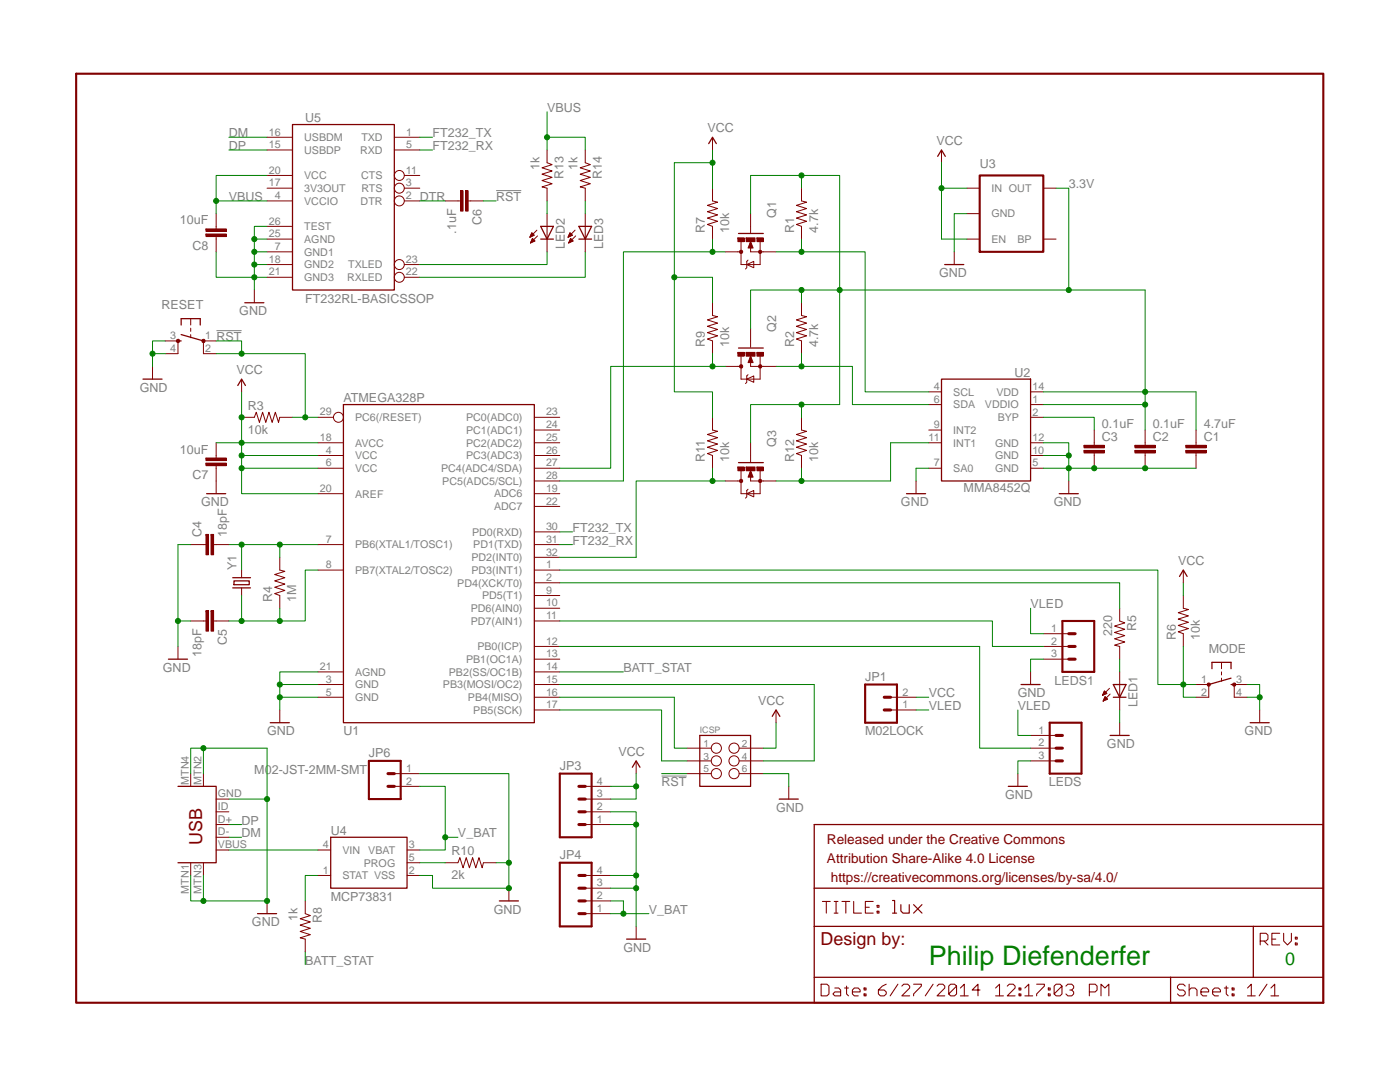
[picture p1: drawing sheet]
<svg xmlns="http://www.w3.org/2000/svg" width="279mm" height="216mm" viewBox="0 0 279 216" stroke-linecap="round" stroke-linejoin="round" font-family="sans-serif">
<defs><g id="words">
<text font-size="5.4" fill="#008000" x="185.4" y="192.5">Philip Diefenderfer</text>
<g font-size="3.6" fill="#800000">
<text x="40.3" y="168.6" transform="rotate(-90 40.3 168.6)">USB</text>
<text x="163.8" y="188.7">Design by:</text>
</g>
<text font-size="3.6" fill="#008000" x="256.5" y="192.5">0</text>
<g font-size="2.7" fill="#800000">
<text x="165" y="168.3">Released under the Creative Commons</text>
<text x="165" y="172.1">Attribution Share-Alike 4.0 License</text>
<text x="165.8" y="176">https://creativecommons.org/licenses/by-sa/4.0/</text>
</g>
<g font-size="2.5" fill="#808080">
<text x="109.2" y="22.3">VBUS</text>
<text x="45.7" y="27.4">DM</text>
<text x="45.7" y="29.9">DP</text>
<text x="60.9" y="24.3">U5</text>
<text x="86.3" y="27.4">FT232_TX</text>
<text x="86.3" y="29.9">FT232_RX</text>
<text x="141.2" y="26.4">VCC</text>
<text x="186.9" y="28.9">VCC</text>
<text x="107.7" y="33.8" transform="rotate(-90 107.7 33.8)">1k</text>
<text x="112.5" y="35.8" transform="rotate(-90 112.5 35.8)">R13</text>
<text x="115.3" y="33.8" transform="rotate(-90 115.3 33.8)">1k</text>
<text x="120.1" y="35.8" transform="rotate(-90 120.1 35.8)">R14</text>
<text x="195.5" y="33.5">U3</text>
<text x="45.7" y="40.1">VBUS</text>
<text x="83.8" y="40.1">DTR</text>
<text x="99" y="40.1">RST</text>
<text x="213.3" y="37.5">3.3V</text>
<text x="35.9" y="44.8">10uF</text>
<text x="91" y="46.6" transform="rotate(-90 91 46.6)">.1uF</text>
<text x="96.1" y="44.8" transform="rotate(-90 96.1 44.8)">C6</text>
<text x="140.7" y="46.4" transform="rotate(-90 140.7 46.4)">R7</text>
<text x="145.5" y="46.4" transform="rotate(-90 145.5 46.4)">10k</text>
<text x="154.9" y="43.4" transform="rotate(-90 154.9 43.4)">Q1</text>
<text x="158.5" y="46.4" transform="rotate(-90 158.5 46.4)">R1</text>
<text x="163.3" y="46.4" transform="rotate(-90 163.3 46.4)">4.7k</text>
<text x="38.4" y="49.9">C8</text>
<text x="112.7" y="49.7" transform="rotate(-90 112.7 49.7)">LED2</text>
<text x="120.4" y="49.7" transform="rotate(-90 120.4 49.7)">LED3</text>
<text x="187.4" y="55.3">GND</text>
<text x="32.2" y="61.7">RESET</text>
<text x="47.8" y="62.9">GND</text>
<text x="60.9" y="60.4">FT232RL-BASICSSOP</text>
<text x="43.2" y="68">RST</text>
<text x="140.7" y="69.3" transform="rotate(-90 140.7 69.3)">R9</text>
<text x="145.5" y="69.3" transform="rotate(-90 145.5 69.3)">10k</text>
<text x="154.9" y="66.3" transform="rotate(-90 154.9 66.3)">Q2</text>
<text x="158.5" y="69.3" transform="rotate(-90 158.5 69.3)">R2</text>
<text x="163.3" y="69.3" transform="rotate(-90 163.3 69.3)">4.7k</text>
<text x="47.2" y="74.6">VCC</text>
<text x="202.5" y="75.1">U2</text>
<text x="27.9" y="78.2">GND</text>
<text x="49.5" y="81.8">R3</text>
<text x="68.5" y="80.2">ATMEGA328P</text>
<text x="49.5" y="86.6">10k</text>
<text x="154.9" y="89.2" transform="rotate(-90 154.9 89.2)">Q3</text>
<text x="219.9" y="85.4">0.1uF</text>
<text x="219.9" y="88">C3</text>
<text x="230.1" y="85.4">0.1uF</text>
<text x="230.1" y="88">C2</text>
<text x="240.2" y="85.4">4.7uF</text>
<text x="240.2" y="88">C1</text>
<text x="35.9" y="90.5">10uF</text>
<text x="38.4" y="95.6">C7</text>
<text x="140.7" y="92.2" transform="rotate(-90 140.7 92.2)">R11</text>
<text x="145.5" y="92.2" transform="rotate(-90 145.5 92.2)">10k</text>
<text x="158.5" y="92.2" transform="rotate(-90 158.5 92.2)">R12</text>
<text x="163.3" y="92.2" transform="rotate(-90 163.3 92.2)">10k</text>
<text x="40.1" y="101">GND</text>
<text x="179.8" y="101">GND</text>
<text x="192.3" y="98.3">MMA8452Q</text>
<text x="210.3" y="101">GND</text>
<text x="40.2" y="107.1" transform="rotate(-90 40.2 107.1)">C4</text>
<text x="45.3" y="107.1" transform="rotate(-90 45.3 107.1)">18pF</text>
<text x="114.3" y="106.1">FT232_TX</text>
<text x="47.2" y="113.7" transform="rotate(-90 47.2 113.7)">Y1</text>
<text x="114.3" y="108.7">FT232_RX</text>
<text x="235.1" y="112.7">VCC</text>
<text x="54.3" y="120.1" transform="rotate(-90 54.3 120.1)">R4</text>
<text x="59.1" y="120.1" transform="rotate(-90 59.1 120.1)">1M</text>
<text x="205.7" y="121.4">VLED</text>
<text x="226.7" y="125.8" transform="rotate(-90 226.7 125.8)">R5</text>
<text x="40.2" y="131.1" transform="rotate(-90 40.2 131.1)">18pF</text>
<text x="45.3" y="128.6" transform="rotate(-90 45.3 128.6)">C5</text>
<text x="221.9" y="126.8" transform="rotate(-90 221.9 126.8)">220</text>
<text x="234.7" y="127.7" transform="rotate(-90 234.7 127.7)">R6</text>
<text x="239.5" y="127.7" transform="rotate(-90 239.5 127.7)">10k</text>
<text x="241.2" y="130.3">MODE</text>
<text x="32.5" y="134.1">GND</text>
<text x="124.4" y="134.1">BATT_STAT</text>
<text x="172.7" y="135.8">JP1</text>
<text x="210.4" y="136.6">LEDS1</text>
<text x="151.3" y="140.7">VCC</text>
<text x="185.4" y="139.1">VCC</text>
<text x="185.4" y="141.7">VLED</text>
<text x="203.1" y="139.1">GND</text>
<text x="203.1" y="141.7">VLED</text>
<text x="227" y="141.2" transform="rotate(-90 227 141.2)">LED1</text>
<text x="53.3" y="146.7">GND</text>
<text x="68.5" y="146.7">U1</text>
<text x="172.7" y="146.7">M02LOCK</text>
<text x="220.9" y="149.3">GND</text>
<text x="248.4" y="146.7">GND</text>
<text x="50.8" y="154.4">M02-JST-2MM-SMT</text>
<text x="73.6" y="151.1">JP6</text>
<text x="111.7" y="153.6">JP3</text>
<text x="123.4" y="150.8">VCC</text>
<text x="132" y="156.9">RST</text>
<text x="154.9" y="162">GND</text>
<text x="200.6" y="159.4">GND</text>
<text x="209.3" y="156.9">LEDS</text>
<text x="48.2" y="167.1">DM</text>
<text x="48.2" y="164.5">DP</text>
<text x="66" y="166.6">U4</text>
<text x="91.4" y="167.1">V_BAT</text>
<text x="90.1" y="170.6">R10</text>
<text x="111.7" y="171.4">JP4</text>
<text x="66" y="179.8">MCP73831</text>
<text x="90.1" y="175.5">2k</text>
<text x="50.3" y="184.8">GND</text>
<text x="59.4" y="183.7" transform="rotate(-90 59.4 183.7)">1k</text>
<text x="64.2" y="184.2" transform="rotate(-90 64.2 184.2)">R8</text>
<text x="98.6" y="182.3">GND</text>
<text x="129.5" y="182.3">V_BAT</text>
<text x="124.4" y="189.9">GND</text>
<text x="60.9" y="192.5">BATT_STAT</text>
</g>
<g font-size="2.1" fill="#808080">
<text x="53.7" y="27.1">16</text>
<text x="53.7" y="29.6">15</text>
<text x="60.7" y="28.2">USBDM</text>
<text x="72.1" y="28.2">TXD</text>
<text x="81" y="27.1">1</text>
<text x="81" y="29.6">5</text>
<text x="53.7" y="34.7">20</text>
<text x="60.7" y="30.7">USBDP</text>
<text x="60.7" y="35.8">VCC</text>
<text x="71.9" y="30.7">RXD</text>
<text x="72.1" y="35.8">CTS</text>
<text x="81" y="34.7">11</text>
<text x="53.7" y="37.2">17</text>
<text x="54.9" y="39.8">4</text>
<text x="60.7" y="38.3">3V3OUT</text>
<text x="60.7" y="40.9">VCCIO</text>
<text x="72" y="40.9">DTR</text>
<text x="72.1" y="38.3">RTS</text>
<text x="81" y="37.2">3</text>
<text x="81" y="39.7">2</text>
<text x="197.9" y="38.3">IN OUT</text>
<text x="53.7" y="47.3">25</text>
<text x="53.7" y="44.8">26</text>
<text x="60.7" y="45.9">TEST</text>
<text x="197.9" y="43.4">GND</text>
<text x="53.7" y="52.4">18</text>
<text x="54.9" y="49.9">7</text>
<text x="60.7" y="51">GND1</text>
<text x="60.7" y="53.6">GND2</text>
<text x="60.7" y="48.5">AGND</text>
<text x="69.5" y="53.6">TXLED</text>
<text x="81" y="52.4">23</text>
<text x="197.9" y="48.5">EN</text>
<text x="203.1" y="48.5">BP</text>
<text x="53.7" y="55">21</text>
<text x="60.7" y="56.1">GND3</text>
<text x="69.3" y="56.1">RXLED</text>
<text x="81" y="55">22</text>
<text x="34" y="67.7">3</text>
<text x="34" y="70.2">4</text>
<text x="41" y="70.2">2</text>
<text x="41" y="67.7">1</text>
<text x="186.4" y="77.8">4</text>
<text x="206" y="77.8">14</text>
<text x="63.8" y="82.9">29</text>
<text x="109" y="82.9">23</text>
<text x="186.4" y="80.4">6</text>
<text x="190.2" y="79">SCL</text>
<text x="190.2" y="81.5">SDA</text>
<text x="196.6" y="81.5">VDDIO</text>
<text x="198.8" y="79">VDD</text>
<text x="206" y="80.4">1</text>
<text x="206" y="82.9">2</text>
<text x="63.8" y="88">18</text>
<text x="70.9" y="89.1">AVCC</text>
<text x="70.9" y="84">PC6(/RESET)</text>
<text x="93" y="89.1">PC2(ADC2)</text>
<text x="93" y="86.6">PC1(ADC1)</text>
<text x="93" y="84">PC0(ADC0)</text>
<text x="109" y="88">25</text>
<text x="109" y="85.4">24</text>
<text x="185.3" y="88">11</text>
<text x="186.4" y="85.4">9</text>
<text x="190.2" y="86.6">INT2</text>
<text x="190.2" y="89.1">INT1</text>
<text x="198.6" y="89.1">GND</text>
<text x="199.1" y="84">BYP</text>
<text x="206" y="88">12</text>
<text x="65" y="90.5">4</text>
<text x="65" y="93.1">6</text>
<text x="70.9" y="91.7">VCC</text>
<text x="70.9" y="94.2">VCC</text>
<text x="88" y="94.2">PC4(ADC4/SDA)</text>
<text x="93" y="91.6">PC3(ADC3)</text>
<text x="109" y="95.6">28</text>
<text x="109" y="93.1">27</text>
<text x="109" y="90.5">26</text>
<text x="186.4" y="93.1">7</text>
<text x="190.2" y="94.2">SA0</text>
<text x="198.6" y="94.2">GND</text>
<text x="198.6" y="91.7">GND</text>
<text x="206" y="93.1">5</text>
<text x="206" y="90.5">10</text>
<text x="63.8" y="98.1">20</text>
<text x="70.9" y="99.3">AREF</text>
<text x="88.3" y="96.7">PC5(ADC5/SCL)</text>
<text x="98.6" y="101.8">ADC7</text>
<text x="98.6" y="99.3">ADC6</text>
<text x="109" y="100.7">22</text>
<text x="109" y="98.1">19</text>
<text x="94.2" y="106.9">PD0(RXD)</text>
<text x="109" y="105.8">30</text>
<text x="65" y="113.4">8</text>
<text x="65" y="108.3">7</text>
<text x="70.9" y="109.4">PB6(XTAL1/TOSC1)</text>
<text x="94.1" y="112">PD2(INT0)</text>
<text x="94.4" y="109.4">PD1(TXD)</text>
<text x="109" y="113.4">1</text>
<text x="109" y="110.8">32</text>
<text x="109" y="108.3">31</text>
<text x="70.9" y="114.5">PB7(XTAL2/TOSC2)</text>
<text x="91.2" y="117.1">PD4(XCK/T0)</text>
<text x="94.1" y="114.5">PD3(INT1)</text>
<text x="96.2" y="119.6">PD5(T1)</text>
<text x="109" y="118.5">9</text>
<text x="109" y="115.9">2</text>
<text x="94" y="124.7">PD7(AIN1)</text>
<text x="94" y="122.1">PD6(AIN0)</text>
<text x="109" y="123.5">11</text>
<text x="109" y="121">10</text>
<text x="95.3" y="129.8">PB0(ICP)</text>
<text x="109" y="131.2">13</text>
<text x="109" y="128.6">12</text>
<text x="209.8" y="126.1">1</text>
<text x="209.8" y="128.6">2</text>
<text x="209.8" y="131.2">3</text>
<text x="63.8" y="133.7">21</text>
<text x="65" y="136.2">3</text>
<text x="70.9" y="137.4">GND</text>
<text x="70.9" y="134.8">AGND</text>
<text x="88.4" y="137.4">PB3(MOSI/OC2)</text>
<text x="89.6" y="134.8">PB2(SS/OC1B)</text>
<text x="93" y="132.3">PB1(OC1A)</text>
<text x="109" y="136.2">15</text>
<text x="109" y="133.7">14</text>
<text x="239.7" y="136.2">1</text>
<text x="246.7" y="136.2">3</text>
<text x="65" y="138.8">5</text>
<text x="70.9" y="139.9">GND</text>
<text x="93.4" y="139.9">PB4(MISO)</text>
<text x="94.4" y="142.4">PB5(SCK)</text>
<text x="109" y="141.3">17</text>
<text x="109" y="138.8">16</text>
<text x="180.1" y="141.3">1</text>
<text x="180.1" y="138.8">2</text>
<text x="239.7" y="138.8">2</text>
<text x="246.7" y="138.8">4</text>
<text x="207.2" y="146.4">1</text>
<text x="207.2" y="148.9">2</text>
<text x="81" y="154">1</text>
<text x="207.2" y="151.5">3</text>
<text x="37.7" y="156.6" transform="rotate(-90 37.7 156.6)">MTN4</text>
<text x="40.2" y="156.6" transform="rotate(-90 40.2 156.6)">MTN2</text>
<text x="43.5" y="159.1">GND</text>
<text x="43.5" y="161.6">ID</text>
<text x="81" y="156.6">2</text>
<text x="119.1" y="161.6">2</text>
<text x="119.1" y="159.1">3</text>
<text x="119.1" y="156.6">4</text>
<text x="43.5" y="164.2">D+</text>
<text x="43.5" y="166.7">D-</text>
<text x="119.1" y="164.2">1</text>
<text x="43.5" y="169.2">VBUS</text>
<text x="64.5" y="169.2">4</text>
<text x="68.3" y="170.4">VIN</text>
<text x="72.6" y="172.9">PROG</text>
<text x="73.5" y="170.4">VBAT</text>
<text x="81.6" y="169.2">3</text>
<text x="81.6" y="171.8">5</text>
<text x="37.7" y="178.3" transform="rotate(-90 37.7 178.3)">MTN1</text>
<text x="40.2" y="178.3" transform="rotate(-90 40.2 178.3)">MTN3</text>
<text x="64.5" y="174.3">1</text>
<text x="68.3" y="175.5">STAT VSS</text>
<text x="81.6" y="174.3">2</text>
<text x="119.1" y="179.4">2</text>
<text x="119.1" y="176.9">3</text>
<text x="119.1" y="174.3">4</text>
<text x="119.1" y="181.9">1</text>
</g>
<g font-size="2" fill="#808080">
<text x="140.4" y="149">1</text>
<text x="148" y="149">2</text>
<text x="140.4" y="151.6">3</text>
<text x="140.4" y="154.1">5</text>
<text x="148" y="151.6">4</text>
<text x="148" y="154.1">6</text>
</g>
<text font-size="1.8" fill="#808080" x="139.7" y="146.2">ICSP</text>
</g></defs>
<path d="M99 38h5M43.2 66h5M132 154.9h5.1" fill="none" stroke="#808080" stroke-width=".2"/>
<path d="M187.9 75.6h17.8v20.4h-17.8zM68.5 80.7h38.1v63.5h-38.1zM211.4 98.5h3.8M53.9 144.2h3.8" fill="none" stroke="#800000" stroke-width=".25"/>
<g fill="none" stroke="#800000" stroke-width=".2">
<path d="M185.4 78.2h2.5M205.7 78.2h2.5M63.5 90.9h5M63.5 93.4h5M63.5 98.5h5M63.5 88.3h5M63.5 83.3h3M106.6 90.9h5.1M106.6 93.4h5.1M106.6 98.5h5.1M106.6 88.3h5.1M106.6 96h5.1"/>
<path d="M106.6 85.8h5.1M106.6 83.3h5.1M185.4 93.4h2.5M185.4 88.3h2.5M185.4 85.8h2.5M185.4 80.7h2.5M205.7 90.9h2.5M205.7 93.4h2.5M205.7 88.3h2.5M205.7 83.3h2.5M205.7 80.7h2.5M213.3 96v2.5"/>
<path d="M238.7 88.3v.6M238.7 90.4v.5M63.5 113.7h5M63.5 108.7h5M106.6 113.7h5.1M106.6 108.7h5.1M106.6 118.8h5.1M106.6 116.3h5.1M106.6 111.2h5.1M106.6 106.1h5.1M106.6 101h5.1M63.5 136.6h5"/>
<path d="M63.5 139.1h5M63.5 134.1h5M106.6 136.6h5.1M106.6 139.1h5.1M106.6 134.1h5.1M106.6 131.5h5.1M106.6 129h5.1M106.6 123.9h5.1M106.6 121.4h5.1M55.8 141.7v2.5M106.6 141.7h5.1"/>
<circle cx="67.5" cy="83.3" r="1"/>
</g>
<path d="M236.7 89.9h4v.5h-4z" fill="#800000"/>
<path d="M236.7 89.9h4v.5h-4zM236.7 89.9h.1" fill="none" stroke="#800000" stroke-width=".2"/>
<path d="M236.7 88.9h4v.5h-4z" fill="#800000"/>
<path d="M228.5 88.3v.6M228.5 90.4v.5M236.7 88.9h4v.5h-4zM236.7 88.9h.1M238.7 85.8v2.5M238.7 90.9v2.5" fill="none" stroke="#800000" stroke-width=".2"/>
<path d="M226.5 89.9h4.1v.5h-4.1z" fill="#800000"/>
<path d="M226.5 89.9h4.1v.5h-4.1zM226.5 89.9h.1" fill="none" stroke="#800000" stroke-width=".2"/>
<path d="M226.5 88.9h4.1v.5h-4.1z" fill="#800000"/>
<path d="M218.4 88.3v.6M218.4 90.4v.5M226.5 88.9h4.1v.5h-4.1zM226.5 88.9h.1M228.5 85.8v2.5M228.5 90.9v2.5" fill="none" stroke="#800000" stroke-width=".2"/>
<path d="M216.3 89.9h4.1v.5h-4.1z" fill="#800000"/>
<path d="M216.3 89.9h4.1v.5h-4.1zM216.3 89.9h.1" fill="none" stroke="#800000" stroke-width=".2"/>
<path d="M216.3 88.9h4.1v.5h-4.1z" fill="#800000"/>
<path d="M160 37.5v2.6l1 .2-2.1 .7 2.1 .6-2.1 .6 2.1 .7-2.1 .6 2.1 .7-2.1 .6 1.1 .4v2.5M48.2 75.6v2.6M160 60.4v2.5l1 .3-2.1 .6 2.1 .7-2.1 .6 2.1 .6-2.1 .7 2.1 .6-2.1 .6 1.1 .4v2.6M182.8 96v2.5M216.3 88.9h4.1v.5h-4.1zM216.3 88.9h.1M218.4 85.8v2.5M218.4 90.9v2.5M40.6 108.7h.5M42.6 108.7h.5M154.9 141.7v2.5M157.4 156.9v2.5" fill="none" stroke="#800000" stroke-width=".2"/>
<path d="M47.5 76.9l.7-1.3 .8 1.3M180.9 98.5h3.8M154.1 142.9l.8-1.2 .7 1.2M155.5 159.4h3.8" fill="none" stroke="#800000" stroke-width=".25"/>
<path d="M42.1 106.6h.5v4.1h-.5z" fill="#800000"/>
<path d="M42.1 106.6h.5v4.1h-.5zM42.1 106.6h.1" fill="none" stroke="#800000" stroke-width=".2"/>
<path d="M41.1 106.6h.5v4.1h-.5z" fill="#800000"/>
<path d="M38.1 108.7h2.5M41.1 106.6h.5v4.1h-.5zM41.1 106.6h.1M43.1 108.7h2.6M40.6 123.9h.5M42.6 123.9h.5" fill="none" stroke="#800000" stroke-width=".2"/>
<path d="M41.1 121.9h.5v4h-.5z" fill="#800000"/>
<path d="M41.1 121.9h.5v4h-.5zM41.1 121.9h.1" fill="none" stroke="#800000" stroke-width=".2"/>
<path d="M42.1 121.9h.5v4h-.5z" fill="#800000"/>
<path d="M35.5 68v2.6M38.1 63.6v1.3M38.1 65.5v.6M38.1 66.8v.6M40.6 68v2.6M48.2 83.3h2.6l.3-1 .7 2 .6-2 .6 2 .7-2 .6 2 .6-2 .7 2 .2-1h2.6M35.5 129v2.5M38.1 123.9h2.5M42.1 121.9h.5v4h-.5zM42.1 121.9h.1M43.1 123.9h2.6" fill="none" stroke="#800000" stroke-width=".2"/>
<path d="M35.5 68h.7M36.2 66.8l4.4 1.2M36.2 64.9v-1.3h3.8v1.3M33.6 131.5h3.8" fill="none" stroke="#800000" stroke-width=".25"/>
<path d="M40.4 67.8l.3-.1 .2 .1v.4l-.2 .2-.3-.1z" fill-rule="evenodd" fill="#800000"/>
<path d="M40.4 67.8l.3-.1 .2 .1v.4l-.2 .2-.3-.1z" fill="none" stroke="#800000" stroke-width=".2"/>
<path d="M35.3 67.8l.3-.1 .2 .1v.4l-.2 .2-.3-.1z" fill-rule="evenodd" fill="#800000"/>
<g fill="none" stroke="#800000" stroke-width=".2">
<path d="M30.4 73.1v2.5M33 68h2.5M33 70.6h2.5M35.3 67.8l.3-.1 .2 .1v.4l-.2 .2-.3-.1zM40.6 68h2.5M40.6 70.6h2.5M43.1 90.9v.5M43.1 92.9v.5M223.5 121.4v2.5l1 .4-2.1 .6 2.1 .7-2.1 .6 2.1 .6-2.1 .7 2.1 .6-2.1 .6 1.1 .3v2.5M137.1 149.3h4.8M137.1 151.8h4.8M137.1 154.4h4.8"/>
<path d="M147.5 149.3h4.8M147.5 151.8h4.8M147.5 154.4h4.8M223.5 144.2v2.5"/>
<circle cx="143" cy="149.3" r="1.02"/>
<circle cx="143" cy="154.4" r="1.02"/>
<circle cx="143" cy="151.8" r="1.02"/>
<circle cx="146.5" cy="151.8" r="1.02"/>
<circle cx="146.5" cy="154.4" r="1.02"/>
<circle cx="146.5" cy="149.3" r="1.02"/>
</g>
<path d="M28.5 75.6h3.8M139.7 146.7h10.1v10.2h-10.1zM221.6 146.7h3.8" fill="none" stroke="#800000" stroke-width=".25"/>
<path d="M41.1 91.4h4.1v.5h-4.1z" fill="#800000"/>
<path d="M41.1 91.4h4.1v.5h-4.1zM41.1 91.4h.1" fill="none" stroke="#800000" stroke-width=".2"/>
<path d="M41.1 92.4h4.1v.5h-4.1z" fill="#800000"/>
<g fill="none" stroke="#800000" stroke-width=".2">
<path d="M41.1 92.4h4.1v.5h-4.1zM41.1 92.4h.1M43.1 88.3v2.6M43.1 93.4v5.1M48.2 113.7v1.6M48.2 117.3v1.5M220.1 138.7h.1M220.1 138.6h.4M220.2 138.4h.6M220.2 139.9h.1M220.2 138.3h.7M220.2 139.8h.3"/>
<path d="M220.3 139.6h.5M220.3 138.2h.4M220.3 138.1h.3M220.3 139.5h.7M220.4 137.9h.1M220.4 139.4h.5M220.4 137.9l.5 .5-.9 .3zM220.4 139.3h.4M220.5 139.1h.2M220.5 139h.1M220.5 139l.5 .5-.8 .4zM221.4 137.4l-1.4 1.3"/>
<path d="M221.6 138.5l-1.4 1.4M223.5 134.1v7.6M241.2 136.6v2.5M243.8 132.2v1.2M243.8 134.1v.6M243.8 135.3v.7M246.3 136.6v2.5"/>
</g>
<path d="M41.2 98.5h3.8M46.4 115.3h3.6M46.4 117.3h3.6M46.7 115.9h3v.8h-3zM222.2 136.6h2.5l-1.2 2.5zM222.2 139.1h2.5M241.9 133.4v-1.2h3.8v1.2M245.7 135.3l-4.5 1.3M245.7 136.6h.6" fill="none" stroke="#800000" stroke-width=".25"/>
<path d="M241 136.4h.5v.4h-.5l-.1-.2z" fill-rule="evenodd" fill="#800000"/>
<path d="M241 136.4h.5v.4h-.5l-.1-.2z" fill="none" stroke="#800000" stroke-width=".2"/>
<path d="M246.1 136.4h.4v.4h-.4l-.1-.2z" fill-rule="evenodd" fill="#800000"/>
<g fill="none" stroke="#800000" stroke-width=".2">
<path d="M55.8 111.2v2.5l1.1 .3-2.1 .6 2.1 .7-2.1 .6 2.1 .6-2.1 .7 2.1 .6-2.1 .6 1 .4v2.6M236.2 118.8v2.6l1 .2-2.1 .7 2.1 .6-2.1 .6 2.1 .7-2.1 .6 2.1 .6-2.1 .7 1.1 .3v2.6M236.2 113.7v2.6M238.7 136.6h2.5M238.7 139.1h2.5M246.1 136.4h.4v.4h-.4l-.1-.2zM246.3 136.6h2.6M246.3 139.1h2.6M203.1 154.4v2.5M205.7 146.7h5.1M205.7 149.3h5.1M205.7 151.8h5.1"/>
<path d="M251.4 141.7v2.5"/>
</g>
<path d="M235.4 115l.8-1.3 .7 1.3M201.2 156.9h3.8M249.5 144.2h3.8" fill="none" stroke="#800000" stroke-width=".25"/>
<path d="M209.5 144.2h6.3v10.2h-6.3z" fill="none" stroke="#800000" stroke-width=".42"/>
<path d="M210.8 151.8h1.2M210.8 149.3h1.2M210.8 146.7h1.2" fill="none" stroke="#800000" stroke-width=".61"/>
<circle cx="151.7" cy="50.3" r=".32" fill="#800000"/>
<circle cx="151.7" cy="50.3" r=".32" fill="none" stroke="#800000" stroke-width=".2"/>
<path d="M147.7 50h.4v.5l-.2 .1-.2-.1z" fill-rule="evenodd" fill="#800000"/>
<path d="M147.7 50h.4v.5l-.2 .1-.2-.1z" fill="none" stroke="#800000" stroke-width=".2"/>
<path d="M151.1 47.5h1.2v.7h-1.2z" fill="#800000"/>
<path d="M151.1 47.5h1.2v.7h-1.2zM151.1 47.5h.1" fill="none" stroke="#800000" stroke-width=".2"/>
<path d="M147.3 47.5h1.2v.7h-1.2z" fill="#800000"/>
<path d="M147.3 47.5h1.2v.7h-1.2zM147.3 47.5h.1" fill="none" stroke="#800000" stroke-width=".2"/>
<path d="M148.9 47.5h1.8v.7h-1.8z" fill="#800000"/>
<g fill="none" stroke="#800000" stroke-width=".2">
<path d="M142.2 37.5v2.6l1 .2-2 .7 2 .6-2 .6 2 .7-2 .6 2 .7-2 .6 1 .4v2.5M187.9 29.9v2.6M193 37.5h2.5M208.2 37.5h2.6M144.7 50.2h3.2v2.6h3.8v-2.6h3.2M147.9 48.2v2M148.9 47.5h1.8v.7h-1.8zM148.9 47.5h.1M149 52.8l1.4-.6v1.2zM149.3 51.9l-.3 .3v1.2l-.2 .3M149.8 48.2l.5 1.3h-1zM149.8 42.6v3.8"/>
<path d="M151.7 48.2v2h-1.9v-.8M190.4 50.2v2.6M193 42.6h2.5M193 47.7h2.5M208.2 47.7h2.6"/>
</g>
<path d="M187.1 31.2l.8-1.3 .8 1.3M147.4 46.6h4.9M188.5 52.8h3.8" fill="none" stroke="#800000" stroke-width=".25"/>
<path d="M149.8 49.1v.3h.3l-.3-.9-.3 .9" fill="none" stroke="#800000" stroke-width=".32"/>
<path d="M195.5 35h12.7v15.2h-12.7z" fill="none" stroke="#800000" stroke-width=".42"/>
<path d="M151.5 72.9l.3-.1 .2 .1v.4l-.2 .1-.3-.1z" fill-rule="evenodd" fill="#800000"/>
<path d="M151.5 72.9l.3-.1 .2 .1v.4l-.2 .1-.3-.1z" fill="none" stroke="#800000" stroke-width=".2"/>
<path d="M147.7 72.9l.3-.1 .2 .1v.4l-.2 .1-.3-.1z" fill-rule="evenodd" fill="#800000"/>
<path d="M147.7 72.9l.3-.1 .2 .1v.4l-.2 .1-.3-.1z" fill="none" stroke="#800000" stroke-width=".2"/>
<path d="M151.1 70.3h1.2v.8h-1.2z" fill="#800000"/>
<path d="M151.1 70.3h1.2v.8h-1.2zM151.1 70.3h.1" fill="none" stroke="#800000" stroke-width=".2"/>
<path d="M147.3 70.3h1.2v.8h-1.2z" fill="#800000"/>
<path d="M147.3 70.3h1.2v.8h-1.2zM147.3 70.3h.1" fill="none" stroke="#800000" stroke-width=".2"/>
<path d="M148.9 70.3h1.8v.8h-1.8z" fill="#800000"/>
<path d="M142.2 60.4v2.5l1 .3-2 .6 2 .7-2 .6 2 .6-2 .7 2 .6-2 .6 1 .4v2.6M144.7 73.1h3.2v2.5h3.8v-2.5h3.2M147.9 71.1v2M148.9 70.3h1.8v.8h-1.8zM148.9 70.3h.1M149 75.6l1.4-.6v1.3zM149.3 74.8l-.3 .2v1.3l-.2 .2M149.8 71.1l.5 1.2h-1zM149.8 65.5v3.8M151.7 71.1v2h-1.9v-.9" fill="none" stroke="#800000" stroke-width=".2"/>
<path d="M147.4 69.4h4.9" fill="none" stroke="#800000" stroke-width=".25"/>
<path d="M149.8 72v.2h.3l-.3-.9-.3 .9" fill="none" stroke="#800000" stroke-width=".32"/>
<circle cx="151.7" cy="96" r=".33" fill="#800000"/>
<circle cx="151.7" cy="96" r=".33" fill="none" stroke="#800000" stroke-width=".2"/>
<path d="M147.7 95.7l.2-.1 .2 .1v.5h-.4z" fill-rule="evenodd" fill="#800000"/>
<path d="M147.7 95.7l.2-.1 .2 .1v.5h-.4z" fill="none" stroke="#800000" stroke-width=".2"/>
<path d="M151.1 93.2h1.2v.7h-1.2z" fill="#800000"/>
<path d="M151.1 93.2h1.2v.7h-1.2zM151.1 93.2h.1" fill="none" stroke="#800000" stroke-width=".2"/>
<path d="M147.3 93.2h1.2v.7h-1.2z" fill="#800000"/>
<path d="M147.3 93.2h1.2v.7h-1.2zM147.3 93.2h.1" fill="none" stroke="#800000" stroke-width=".2"/>
<path d="M148.9 93.2h1.8v.7h-1.8z" fill="#800000"/>
<g fill="none" stroke="#800000" stroke-width=".2">
<path d="M53.3 37.5h5.1M53.3 27.4h5.1M53.3 29.9h5.1M53.3 35h5.1M78.7 27.4h5.1M78.7 29.9h5.1M80.7 37.5h3.1M80.7 35h3.1M142.2 27.4v2.5M43.1 45.2v.5M43.1 47.2v.5M50.8 57.9v2.5"/>
<path d="M53.3 50.2h5.1M53.3 52.8h5.1M53.3 55.3h5.1M53.3 40.1h5.1M53.3 47.7h5.1M53.3 45.2h5.1M80.7 52.8h3.1M80.7 55.3h3.1M80.7 40.1h3.1M142.2 83.3v2.5l1 .3-2 .6 2 .6-2 .7 2 .6-2 .6 2 .7-2 .6 1 .4v2.5M144.7 96h3.2v2.5h3.8v-2.5h3.2M147.9 94v2"/>
<path d="M148.9 93.2h1.8v.7h-1.8zM148.9 93.2h.1M149 98.5l1.4-.6v1.2zM149.3 97.6l-.3 .3v1.2l-.2 .3M149.8 93.9l.5 1.3h-1zM149.8 88.3v3.9M151.7 93.9v2.1h-1.9v-.9M160 83.3v2.5l1 .3-2.1 .6 2.1 .6-2.1 .7 2.1 .6-2.1 .6 2.1 .7-2.1 .6 1.1 .4v2.5M38.1 154.4v2.5M40.6 154.4v2.5M43.1 159.4h2.6M78.7 156.9h5.1"/>
<path d="M78.7 154.4h5.1M116.8 159.4h5.1M116.8 156.9h5.1M38.1 172.1v2.6M40.6 172.1v2.6M43.1 164.5h2.6M43.1 162h2.6M43.1 169.6h2.6M43.1 167.1h2.6M53.3 179.8v2.5M60.9 179.8v2.5l1 .4-2 .6 2 .7-2 .6 2 .6-2 .7 2 .6-2 .6 1 .3v2.5M63.5 174.7h2.5"/>
<path d="M63.5 169.6h2.5M81.2 174.7h2.6M81.2 169.6h2.6M81.2 172.1h2.6M88.9 172.1h2.5l.4-1 .6 2.1 .6-2.1 .7 2.1 .6-2.1 .7 2.1 .6-2.1 .6 2.1 .3-1.1h2.5M101.6 177.2v2.6M116.8 164.5h5.1M116.8 162h5.1M116.8 179.8h5.1M116.8 177.2h5.1M116.8 174.7h5.1M116.8 182.3h5.1"/>
<circle cx="79.7" cy="35" r="1"/>
<circle cx="79.7" cy="37.5" r="1"/>
<circle cx="79.7" cy="55.3" r="1"/>
<circle cx="79.7" cy="40.1" r="1"/>
<circle cx="79.7" cy="52.8" r="1"/>
</g>
<path d="M58.4 24.8h20.3v33.1h-20.3zM141.4 28.7l.8-1.3 .8 1.3M48.9 60.4h3.8M147.4 92.3h4.9M35.5 156.9h7.6v15.2h-7.6M66 167.1h15.2v10.1h-15.2zM99.7 179.8h3.8M51.4 182.3h3.8" fill="none" stroke="#800000" stroke-width=".25"/>
<path d="M149.8 94.8v.3h.3l-.3-.9-.3 .9" fill="none" stroke="#800000" stroke-width=".32"/>
<path d="M73.6 151.8h6.4v7.6h-6.4zM111.7 154.4h6.4v12.7h-6.4zM111.7 172.1h6.4v12.7h-6.4z" fill="none" stroke="#800000" stroke-width=".42"/>
<path d="M77.4 156.9h1.3M77.4 154.4h1.3M115.5 159.4h1.3M115.5 156.9h1.3M115.5 162h1.3M115.5 164.5h1.3M115.5 177.2h1.3M115.5 179.8h1.3M115.5 174.7h1.3M115.5 182.3h1.3" fill="none" stroke="#800000" stroke-width=".61"/>
<path d="M41.1 45.7h4.1v.5h-4.1z" fill="#800000"/>
<path d="M41.1 45.7h4.1v.5h-4.1zM41.1 45.7h.1" fill="none" stroke="#800000" stroke-width=".2"/>
<path d="M41.1 46.7h4.1v.5h-4.1z" fill="#800000"/>
<path d="M41.1 46.7h4.1v.5h-4.1zM41.1 46.7h.1M43.1 42.6v2.6M43.1 47.7v2.5M91.4 40.1h.5M93.4 40.1h.5" fill="none" stroke="#800000" stroke-width=".2"/>
<path d="M91.9 38.1h.5v4h-.5z" fill="#800000"/>
<path d="M91.9 38.1h.5v4h-.5zM91.9 38.1h.1" fill="none" stroke="#800000" stroke-width=".2"/>
<path d="M92.9 38.1h.5v4h-.5z" fill="#800000"/>
<g fill="none" stroke="#800000" stroke-width=".2">
<path d="M92.9 38.1h.5v4h-.5zM92.9 38.1h.1M109.2 29.9v2.6l1 .4-2 .6 2 .6-2 .7 2 .6-2 .6 2 .7-2 .6 1 .2v2.6M116.8 29.9v2.6l1 .4-2 .6 2 .6-2 .7 2 .6-2 .6 2 .7-2 .6 1 .2v2.6M88.9 40.1h2.5M93.9 40.1h2.6M105.8 47.2h.2M105.8 47.1h.5M105.9 48.5h.1M105.9 47h.6M105.9 48.3h.3M105.9 46.9h.7"/>
<path d="M106 48.2h.5M106 46.8h.4M106 48.1h.7M106 46.6h.3M106.1 48h.5M106.1 46.5h.1M106.1 46.4l.5 .5-.9 .4zM106.2 47.8h.3M106.2 47.7h.2M106.3 47.6h.1M106.3 47.6l.5 .5-.9 .4zM107.1 45.9l-1.4 1.4"/>
<path d="M107.3 47.1l-1.4 1.4M109.2 42.6v7.6M113.4 47.2h.2M113.5 47.1h.4M113.5 48.5h.1M113.5 47h.7M113.6 48.3h.3M113.6 46.9h.6M113.6 48.2h.5M113.6 46.8h.4M113.7 48.1h.7M113.7 46.6h.2"/>
<path d="M113.7 48h.5M113.7 46.5h.1M113.7 46.4l.6 .5-.9 .4zM113.8 47.8h.3M113.8 47.7h.2M113.9 47.6h.1M113.9 47.6l.5 .5-.9 .4zM114.8 45.9l-1.4 1.4M114.9 47.1l-1.4 1.4M116.8 42.6v7.6M177.7 139.1h5.1M205.7 134.1v2.5"/>
<path d="M208.2 126.4h5.1M208.2 129h5.1M208.2 131.5h5.1M127 151.8v2.6M177.7 141.7h5.1M127 184.8v2.6"/>
</g>
<g fill="none" stroke="#800000" stroke-width=".25">
<path d="M107.9 45.2h2.5l-1.2 2.5zM107.9 47.7h2.5M115.5 45.2h2.6l-1.3 2.5zM115.5 47.7h2.6M203.8 136.6h3.8M126.2 153.1l.8-1.3 .7 1.3M162.5 177.2h101.6M125.1 187.4h3.8M162.5 184.8h101.6M162.5 195v-30.5h101.6v30.5M233.6 195v5.1M233.6 195h16.5"/>
<path d="M250.1 195h14v5.1h-101.6v-5.1h71.1M250.1 184.8v10.2"/>
</g>
<path d="M15.2 14.7h248.9v185.4h-248.9zM172.7 136.6h6.3v7.6h-6.3zM212 123.9h6.4v10.2h-6.4z" fill="none" stroke="#800000" stroke-width=".42"/>
<path d="M176.5 139.1h1.2M213.3 131.5h1.3M213.3 129h1.3M213.3 126.4h1.3M176.5 141.7h1.2" fill="none" stroke="#800000" stroke-width=".61"/>
<g fill="none" stroke="#800000" stroke-width=".21">
<path d="M164.1 179.9h1.6M164.9 179.9v2.3M166.5 179.9h.7M166.9 179.9v2.3M168 179.9h1.6M168.8 179.9v2.3M170.4 179.9v2.3h1.5M174.3 179.9h-1.6v2.3h1.6M163.9 196.4h1.1l.4 .4v1.5l-.4 .4h-1.1zM166.5 182.2h.7M166.6 197.1h.8l.4 .4v1.2h-1.2l-.4-.4 .4-.4h1.2M168.6 197.1h.7"/>
<path d="M169 196.8v1.5l.3 .4M170.1 197.9h1.6v-.4l-.4-.4h-.8l-.4 .4v.8l.4 .4h.8M172.4 197.1h.4v.4h-.4zM172.4 198.3h.4v.4h-.4zM172.7 181h.8M175 180.7h.4v.3h-.4zM175 181.8h.4v.4h-.4zM176.9 196.4l-.8 .4-.8 .7v.8l.4 .4h.8l.4-.4v-.4l-.4-.4h-1.2M179.2 196.4l-1.5 2.3M180 196.8l.4-.4h.7l.4 .4v.3l-1.5 1.6h1.5M182.3 196.4h1.6v.4l-1.6 1.5v.4M186.2 196.4l-1.5 2.3"/>
<path d="M187 196.8l.4-.4h.8l.4 .4v.3l-1.6 1.6h1.6M190.9 196.8l-1.6 1.5 .4 .4h.8l.4-.4v-1.5l-.4-.4h-.8l-.4 .4v1.5M191.7 197.1l.7-.7v2.3M191.7 198.7h1.5M195.6 197.5h-1.6l1.2-1.1v2.3M198.7 197.1l.8-.7v2.3M198.7 198.7h1.6M201 196.8l.4-.4h.8l.4 .4v.3l-1.6 1.6h1.6M203.4 197.1h.4v.4h-.4zM203.4 198.3h.4v.4h-.4zM204.5 197.1l.8-.7v2.3M204.5 198.7h1.6"/>
<path d="M206.9 196.4h1.5v.4l-1.5 1.5v.4M209.2 197.1h.4v.4h-.4zM209.2 198.3h.4v.4h-.4zM211.9 196.8l-1.5 1.5 .4 .4h.8l.3-.4v-1.5l-.3-.4h-.8l-.4 .4v1.5M212.7 196.8l.4-.4h.8l.4 .4v.3l-.4 .4h-.4M213.9 197.5l.4 .4v.4l-.4 .4h-.8l-.4-.4M217.4 197.9h1.2l.3-.4v-.7l-.3-.4h-1.2v2.3M219.7 198.7v-2.3l.8 .7 .8-.7v2.3M236.5 196.8l-.3-.4h-.8l-.4 .4v.3l.4 .4h.8l.3 .4v.4l-.3 .4h-.8l-.4-.4M237.3 197.5l.4-.4h.8l.4 .4v1.2M237.3 196.4v2.3M239.7 197.9h1.5v-.4l-.4-.4h-.7l-.4 .4v.8l.4 .4h.7"/>
<path d="M242 197.9h1.6v-.4l-.4-.4h-.8l-.4 .4v.8l.4 .4h.8M244.3 197.1h.8M244.7 196.8v1.5l.4 .4M245.9 197.1h.4v.4h-.4zM245.9 198.3h.4v.4h-.4zM249 197.1l.7-.7v2.3M249 198.7h1.5M251.5 187.8h1.2l.3-.4v-.8l-.3-.4h-1.2v2.4M252.3 187.8l.7 .8M252.9 196.4l-1.6 2.3M253.6 197.1l.8-.7v2.3M253.6 198.7h1.6"/>
<path d="M253.8 187.4h.8M255.4 186.2h-1.6v2.4h1.6M256.2 186.2v1.6l.7 .8 .8-.8v-1.6M258.5 187h.4v.4h-.4zM258.5 188.2h.4v.4h-.4z"/>
</g>
<path d="M178.1 179.7h.4v2.5M178.1 182.2h.8M179.8 180.5v1.3l.4 .4h1.3v-1.7M182.3 180.5l1.7 1.7M184 180.5l-1.7 1.7" fill="none" stroke="#800000" stroke-width=".23"/>
<path d="M55.8 139.1h7.7M63.5 136.6h-7.7v5.1" fill="none" stroke="#008000" stroke-width=".2"/>
<circle cx="55.8" cy="139.1" r=".51" fill="#008000"/>
<g fill="none" stroke="#008000" stroke-width=".2">
<path d="M63.5 134.1h-7.7v2.5"/>
<circle cx="55.8" cy="139.1" r=".51"/>
</g>
<circle cx="55.8" cy="136.6" r=".51" fill="#008000"/>
<g fill="none" stroke="#008000" stroke-width=".2">
<path d="M208.2 93.4h5.1v2.6M208.2 90.9h5.1v2.5"/>
<circle cx="55.8" cy="136.6" r=".51"/>
</g>
<circle cx="213.3" cy="93.4" r=".51" fill="#008000"/>
<g fill="none" stroke="#008000" stroke-width=".2">
<path d="M208.2 88.3h5.1v2.6"/>
<circle cx="213.3" cy="93.4" r=".51"/>
</g>
<circle cx="213.3" cy="90.9" r=".51" fill="#008000"/>
<g fill="none" stroke="#008000" stroke-width=".2">
<path d="M213.3 93.4h15.2"/>
<circle cx="213.3" cy="90.9" r=".51"/>
</g>
<circle cx="218.4" cy="93.4" r=".51" fill="#008000"/>
<g fill="none" stroke="#008000" stroke-width=".2">
<path d="M228.5 93.4h10.2"/>
<circle cx="218.4" cy="93.4" r=".51"/>
</g>
<circle cx="228.5" cy="93.4" r=".51" fill="#008000"/>
<g fill="none" stroke="#008000" stroke-width=".2">
<path d="M185.4 93.4h-2.6v2.6M38.1 108.7h-2.6v20.3M35.5 123.9h2.6M152.3 154.4h5.1v2.5"/>
<circle cx="228.5" cy="93.4" r=".51"/>
</g>
<circle cx="35.5" cy="123.9" r=".51" fill="#008000"/>
<g fill="none" stroke="#008000" stroke-width=".2">
<path d="M30.4 70.6h2.6M33 68h-2.6v5.1"/>
<circle cx="35.5" cy="123.9" r=".51"/>
</g>
<circle cx="30.4" cy="70.6" r=".51" fill="#008000"/>
<g fill="none" stroke="#008000" stroke-width=".2">
<path d="M248.9 136.6h2.5v2.5h-2.5M251.4 139.1v2.6"/>
<circle cx="30.4" cy="70.6" r=".51"/>
</g>
<circle cx="251.4" cy="139.1" r=".51" fill="#008000"/>
<g fill="none" stroke="#008000" stroke-width=".2">
<path d="M193 42.6h-2.6v7.6M83.8 154.4h17.8v22.8M205.7 151.8h-2.6v2.6M223.5 141.7v2.5M99 172.1h2.6"/>
<circle cx="251.4" cy="139.1" r=".51"/>
</g>
<circle cx="101.6" cy="172.1" r=".51" fill="#008000"/>
<g fill="none" stroke="#008000" stroke-width=".2">
<path d="M83.8 174.7h2.5v2.5h15.3"/>
<circle cx="101.6" cy="172.1" r=".51"/>
</g>
<circle cx="101.6" cy="177.2" r=".51" fill="#008000"/>
<g fill="none" stroke="#008000" stroke-width=".2">
<path d="M45.7 159.4h7.6v20.4M38.1 174.7v5.1h2.5"/>
<circle cx="101.6" cy="177.2" r=".51"/>
</g>
<circle cx="53.3" cy="179.8" r=".51" fill="#008000"/>
<g fill="none" stroke="#008000" stroke-width=".2">
<path d="M40.6 174.7v5.1h12.7"/>
<circle cx="53.3" cy="179.8" r=".51"/>
</g>
<circle cx="40.6" cy="179.8" r=".51" fill="#008000"/>
<g fill="none" stroke="#008000" stroke-width=".2">
<path d="M53.3 149.3v10.1"/>
<circle cx="40.6" cy="179.8" r=".51"/>
</g>
<circle cx="53.3" cy="159.4" r=".51" fill="#008000"/>
<g fill="none" stroke="#008000" stroke-width=".2">
<path d="M38.1 154.4v-5.1h2.5v5.1M40.6 149.3h12.7"/>
<circle cx="53.3" cy="159.4" r=".51"/>
</g>
<circle cx="40.6" cy="149.3" r=".51" fill="#008000"/>
<g fill="none" stroke="#008000" stroke-width=".2">
<path d="M50.8 55.3h2.5M53.3 45.2h-2.5v12.7"/>
<circle cx="40.6" cy="149.3" r=".51"/>
</g>
<circle cx="50.8" cy="55.3" r=".51" fill="#008000"/>
<g fill="none" stroke="#008000" stroke-width=".2">
<path d="M50.8 52.8h2.5"/>
<circle cx="50.8" cy="55.3" r=".51"/>
</g>
<circle cx="50.8" cy="52.8" r=".51" fill="#008000"/>
<g fill="none" stroke="#008000" stroke-width=".2">
<path d="M50.8 50.2h2.5"/>
<circle cx="50.8" cy="52.8" r=".51"/>
</g>
<circle cx="50.8" cy="50.2" r=".51" fill="#008000"/>
<g fill="none" stroke="#008000" stroke-width=".2">
<path d="M50.8 47.7h2.5"/>
<circle cx="50.8" cy="50.2" r=".51"/>
</g>
<circle cx="50.8" cy="47.7" r=".51" fill="#008000"/>
<g fill="none" stroke="#008000" stroke-width=".2">
<path d="M43.1 50.2v5.1h7.7M121.9 162h5.1v15.2h-5.1M121.9 174.7h5.1"/>
<circle cx="50.8" cy="47.7" r=".51"/>
</g>
<circle cx="127" cy="174.7" r=".51" fill="#008000"/>
<g fill="none" stroke="#008000" stroke-width=".2">
<path d="M121.9 164.5h5.1"/>
<circle cx="127" cy="174.7" r=".51"/>
</g>
<circle cx="127" cy="164.5" r=".51" fill="#008000"/>
<g fill="none" stroke="#008000" stroke-width=".2">
<path d="M127 177.2v7.6"/>
<circle cx="127" cy="164.5" r=".51"/>
</g>
<circle cx="127" cy="177.2" r=".51" fill="#008000"/>
<g fill="none" stroke="#008000" stroke-width=".2">
<path d="M48.2 78.2v10.1h15.3M48.2 88.3v2.6M208.2 83.3h10.2v2.5M208.2 131.5h-2.5v2.6"/>
<circle cx="127" cy="177.2" r=".51"/>
</g>
<circle cx="48.2" cy="88.3" r=".51" fill="#008000"/>
<g fill="none" stroke="#008000" stroke-width=".2">
<path d="M63.5 90.9h-15.3v2.5h15.3"/>
<circle cx="48.2" cy="88.3" r=".51"/>
</g>
<circle cx="48.2" cy="90.9" r=".51" fill="#008000"/>
<g fill="none" stroke="#008000" stroke-width=".2">
<path d="M48.2 93.4v5.1h15.3"/>
<circle cx="48.2" cy="90.9" r=".51"/>
</g>
<circle cx="48.2" cy="93.4" r=".51" fill="#008000"/>
<circle cx="48.2" cy="93.4" r=".51" fill="none" stroke="#008000" stroke-width=".2"/>
<circle cx="48.2" cy="83.3" r=".51" fill="#008000"/>
<g fill="none" stroke="#008000" stroke-width=".2">
<path d="M187.9 32.5v5M193 37.5h-5.1v10.2h5.1M43.1 88.3h5.1M236.2 116.3v2.5M154.9 144.2v5.1h-2.6"/>
<circle cx="48.2" cy="83.3" r=".51"/>
</g>
<circle cx="187.9" cy="37.5" r=".51" fill="#008000"/>
<g fill="none" stroke="#008000" stroke-width=".2">
<path d="M142.2 29.9v2.6h-7.6v45.7h7.6v5.1M142.2 32.5v5"/>
<circle cx="187.9" cy="37.5" r=".51"/>
</g>
<circle cx="142.2" cy="32.5" r=".51" fill="#008000"/>
<g fill="none" stroke="#008000" stroke-width=".2">
<path d="M134.6 55.3h7.6v5.1"/>
<circle cx="142.2" cy="32.5" r=".51"/>
</g>
<circle cx="134.6" cy="55.3" r=".51" fill="#008000"/>
<g fill="none" stroke="#008000" stroke-width=".2">
<path d="M121.9 156.9h5.1M127 154.4v2.5M127 156.9v2.5h-5.1"/>
<circle cx="134.6" cy="55.3" r=".51"/>
</g>
<circle cx="127" cy="156.9" r=".51" fill="#008000"/>
<g fill="none" stroke="#008000" stroke-width=".2">
<path d="M43.1 70.6h17.8v12.7M58.4 83.3h5.1M111.7 139.1h22.9v10.2h2.5M182.8 139.1h2.6M111.7 141.7h20.3v10.1h5.1"/>
<circle cx="127" cy="156.9" r=".51"/>
</g>
<circle cx="60.9" cy="83.3" r=".51" fill="#008000"/>
<g fill="none" stroke="#008000" stroke-width=".2">
<path d="M43.1 68h5.1v2.6"/>
<circle cx="60.9" cy="83.3" r=".51"/>
</g>
<circle cx="48.2" cy="70.6" r=".51" fill="#008000"/>
<g fill="none" stroke="#008000" stroke-width=".2">
<path d="M83.8 27.4h2.5M83.8 29.9h2.5M96.5 40.1h2.5M111.7 106.1h2.6M111.7 108.7h2.6M111.7 136.6h50.8v15.2h-10.2M236.2 129v7.6M238.7 136.6h-2.5v2.5h2.5M132 154.4h5.1"/>
<circle cx="48.2" cy="70.6" r=".51"/>
</g>
<circle cx="236.2" cy="136.6" r=".51" fill="#008000"/>
<g fill="none" stroke="#008000" stroke-width=".2">
<path d="M45.7 108.7h17.8M48.2 108.7v5M111.7 113.7h119.4v22.9h5.1M111.7 116.3h111.8v5.1M223.5 131.5v2.6"/>
<circle cx="236.2" cy="136.6" r=".51"/>
</g>
<circle cx="48.2" cy="108.7" r=".51" fill="#008000"/>
<g fill="none" stroke="#008000" stroke-width=".2">
<path d="M55.8 108.7v2.5"/>
<circle cx="48.2" cy="108.7" r=".51"/>
</g>
<circle cx="55.8" cy="108.7" r=".51" fill="#008000"/>
<g fill="none" stroke="#008000" stroke-width=".2">
<path d="M48.2 118.8v5.1h-2.5M63.5 113.7h-2.6v10.2h-5.1"/>
<circle cx="55.8" cy="108.7" r=".51"/>
</g>
<circle cx="48.2" cy="123.9" r=".51" fill="#008000"/>
<g fill="none" stroke="#008000" stroke-width=".2">
<path d="M55.8 121.4v2.5h-7.6"/>
<circle cx="48.2" cy="123.9" r=".51"/>
</g>
<circle cx="55.8" cy="123.9" r=".51" fill="#008000"/>
<g fill="none" stroke="#008000" stroke-width=".2">
<path d="M160 93.4v2.6h-5.1M185.4 88.3h-7.7v7.7M111.7 129h83.8v20.3h10.2"/>
<circle cx="55.8" cy="123.9" r=".51"/>
</g>
<circle cx="160" cy="96" r=".51" fill="#008000"/>
<g fill="none" stroke="#008000" stroke-width=".2">
<path d="M160 47.7v2.5h-5.1M160 96h17.7"/>
<circle cx="160" cy="96" r=".51"/>
</g>
<circle cx="160" cy="50.2" r=".51" fill="#008000"/>
<g fill="none" stroke="#008000" stroke-width=".2">
<path d="M142.2 47.7v2.5h2.5M160 50.2h12.7v28h12.7"/>
<circle cx="160" cy="50.2" r=".51"/>
</g>
<circle cx="142.2" cy="50.2" r=".51" fill="#008000"/>
<g fill="none" stroke="#008000" stroke-width=".2">
<path d="M142.2 50.2h-17.8v45.8h-12.7M160 70.6v2.5h-5.1"/>
<circle cx="142.2" cy="50.2" r=".51"/>
</g>
<circle cx="160" cy="73.1" r=".51" fill="#008000"/>
<g fill="none" stroke="#008000" stroke-width=".2">
<path d="M142.2 70.6v2.5h2.5M160 73.1h10.1v7.6h15.3"/>
<circle cx="160" cy="73.1" r=".51"/>
</g>
<circle cx="142.2" cy="73.1" r=".51" fill="#008000"/>
<g fill="none" stroke="#008000" stroke-width=".2">
<path d="M142.2 73.1h-20.3v20.3h-10.2M142.2 93.4v2.6h2.5"/>
<circle cx="142.2" cy="73.1" r=".51"/>
</g>
<circle cx="142.2" cy="96" r=".51" fill="#008000"/>
<g fill="none" stroke="#008000" stroke-width=".2">
<path d="M208.2 78.2h30.5v7.6M142.2 96h-15.2v15.2h-15.3"/>
<circle cx="142.2" cy="96" r=".51"/>
</g>
<circle cx="228.5" cy="78.2" r=".51" fill="#008000"/>
<g fill="none" stroke="#008000" stroke-width=".2">
<path d="M228.5 57.9v27.9"/>
<circle cx="228.5" cy="78.2" r=".51"/>
</g>
<circle cx="228.5" cy="80.7" r=".51" fill="#008000"/>
<g fill="none" stroke="#008000" stroke-width=".2">
<path d="M160 37.5v-2.5h-10.2v7.6M160 60.4v-2.5h-10.2v7.6M167.6 80.7h-17.8v7.6M208.2 80.7h20.3"/>
<circle cx="228.5" cy="80.7" r=".51"/>
</g>
<circle cx="160" cy="80.7" r=".51" fill="#008000"/>
<g fill="none" stroke="#008000" stroke-width=".2">
<path d="M160 35h7.6v22.9M160 80.7v2.6"/>
<circle cx="160" cy="80.7" r=".51"/>
</g>
<circle cx="160" cy="35" r=".51" fill="#008000"/>
<g fill="none" stroke="#008000" stroke-width=".2">
<path d="M160 57.9h7.6v22.8"/>
<circle cx="160" cy="35" r=".51"/>
</g>
<circle cx="160" cy="57.9" r=".51" fill="#008000"/>
<circle cx="160" cy="57.9" r=".51" fill="none" stroke="#008000" stroke-width=".2"/>
<circle cx="167.6" cy="57.9" r=".51" fill="#008000"/>
<g fill="none" stroke="#008000" stroke-width=".2">
<path d="M210.8 37.5h2.5v20.4M167.6 57.9h60.9"/>
<circle cx="167.6" cy="57.9" r=".51"/>
</g>
<circle cx="213.3" cy="57.9" r=".51" fill="#008000"/>
<g fill="none" stroke="#008000" stroke-width=".2">
<path d="M121.9 179.8h2.5v2.5h-2.5M124.4 182.3h5.1"/>
<circle cx="213.3" cy="57.9" r=".51"/>
</g>
<circle cx="124.4" cy="182.3" r=".51" fill="#008000"/>
<g fill="none" stroke="#008000" stroke-width=".2">
<path d="M83.8 156.9h5.1v10.2M88.9 167.1v2.5h-5.1M88.9 167.1h2.5"/>
<circle cx="124.4" cy="182.3" r=".51"/>
</g>
<circle cx="88.9" cy="167.1" r=".51" fill="#008000"/>
<g fill="none" stroke="#008000" stroke-width=".2">
<path d="M53.3 35h-10.2v5.1M53.3 40.1h-10.2v2.5M45.7 169.6h17.8"/>
<circle cx="88.9" cy="167.1" r=".51"/>
</g>
<circle cx="43.1" cy="40.1" r=".51" fill="#008000"/>
<g fill="none" stroke="#008000" stroke-width=".2">
<path d="M109.2 29.9v-2.5h7.6v2.5M109.2 22.3v5.1"/>
<circle cx="43.1" cy="40.1" r=".51"/>
</g>
<circle cx="109.2" cy="27.4" r=".51" fill="#008000"/>
<g fill="none" stroke="#008000" stroke-width=".2">
<path d="M45.7 27.4h7.6M45.7 29.9h7.6M83.8 40.1h5.1M109.2 50.2v2.6h-25.4M109.2 40.1v2.5M116.8 50.2v5.1h-33M116.8 40.1v2.5M111.7 134.1h12.7M111.7 123.9h86.4v5.1h10.1M205.7 121.4v5h2.5M182.8 141.7h2.6M203.1 141.7v5h2.6"/>
<path d="M45.7 167.1h2.5M45.7 164.5h2.5M63.5 174.7h-2.6v5.1M83.8 172.1h5.1M60.9 189.9v2.6"/>
<circle cx="109.2" cy="27.4" r=".51"/>
</g>
<use href="#words"/>
</svg>
